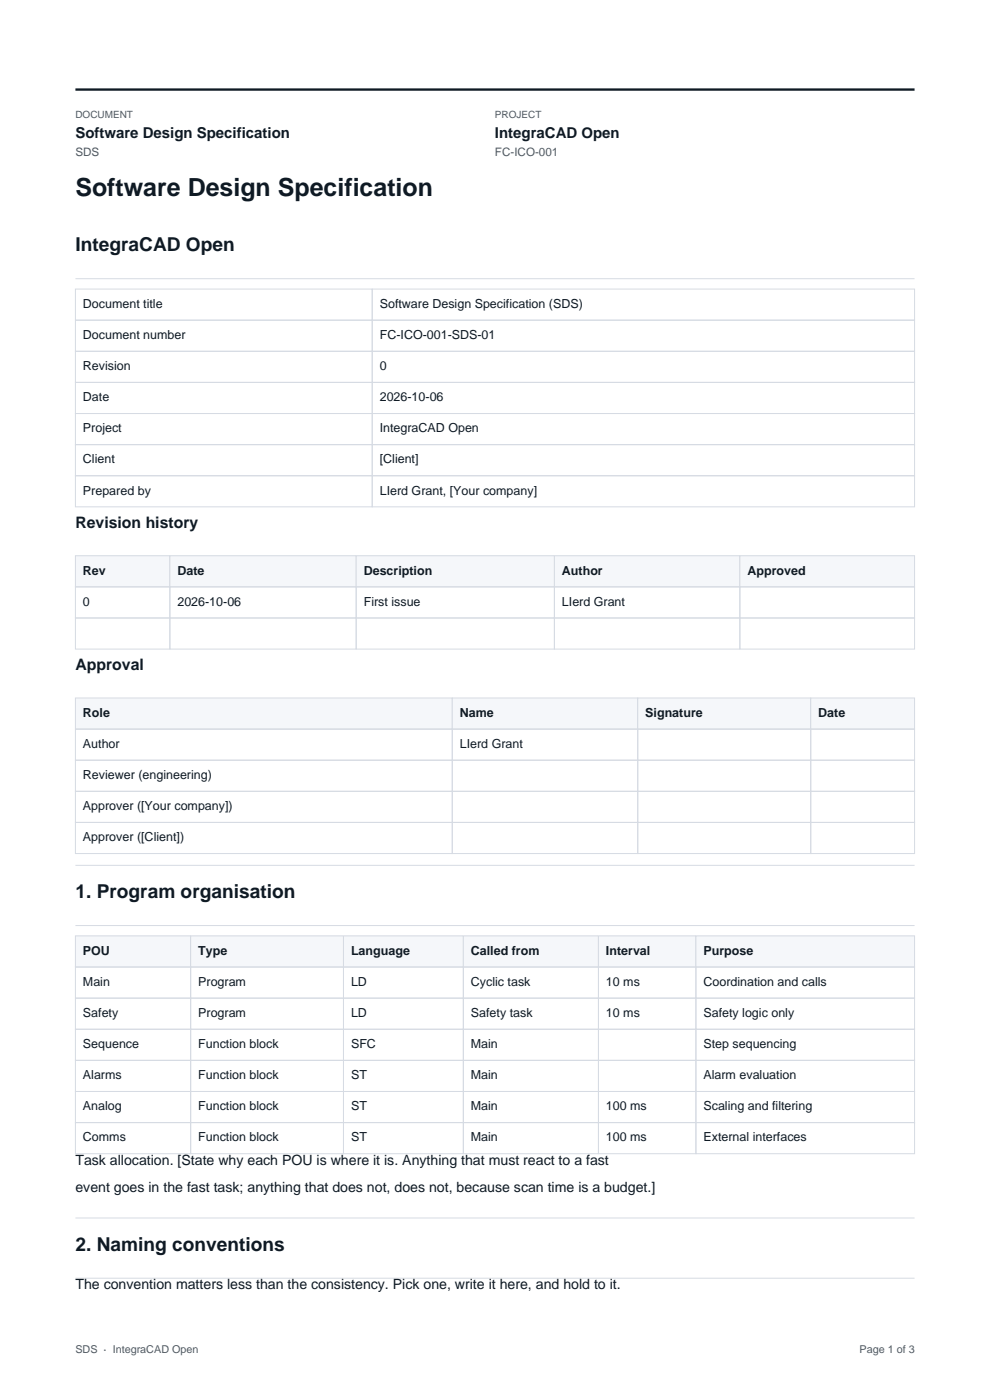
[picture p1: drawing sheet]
<svg xmlns="http://www.w3.org/2000/svg" width="210mm" height="297mm" viewBox="0 0 210 297" stroke-linecap="round" stroke-linejoin="round" font-family="sans-serif">
<defs><g id="words">
<text font-size="5.3" fill="#0f1a24" x="16" y="41.5">Software Design Specification</text>
<g font-size="4.1" fill="#0f1a24">
<text x="16" y="53.3">IntegraCAD Open</text>
<text x="16" y="190.6">1. Program organisation</text>
<text x="16" y="265.4">2. Naming conventions</text>
</g>
<g font-size="3.4" fill="#0f1a24">
<text x="16" y="112">Revision history</text>
<text x="16" y="142.2">Approval</text>
</g>
<g font-size="3.2" fill="#0f1a24">
<text x="16" y="29.2">Software Design Specification</text>
<text x="105" y="29.2">IntegraCAD Open</text>
</g>
<g font-size="3" fill="#0f1a24">
<text x="16" y="247.3">Task allocation. [State why each POU is where it is. Anything that must react to a fast</text>
<text x="16" y="252.8">event goes in the fast task; anything that does not, does not, because scan time is a budget.]</text>
<text x="16" y="273.4">The convention matters less than the consistency. Pick one, write it here, and hold to it.</text>
</g>
<g font-size="2.6" fill="#0f1a24">
<text x="17.6" y="65.3">Document title</text>
<text x="80.6" y="65.3">Software Design Specification (SDS)</text>
<text x="17.6" y="71.9">Document number</text>
<text x="80.6" y="71.9">FC-ICO-001-SDS-01</text>
<text x="17.6" y="78.5">Revision</text>
<text x="80.6" y="78.5">0</text>
<text x="17.6" y="85.1">Date</text>
<text x="80.6" y="85.1">2026-10-06</text>
<text x="17.6" y="91.7">Project</text>
<text x="80.6" y="91.7">IntegraCAD Open</text>
<text x="17.6" y="98.3">Client</text>
<text x="80.6" y="98.3">[Client]</text>
<text x="17.6" y="104.9">Prepared by</text>
<text x="80.6" y="104.9">LIerd Grant, [Your company]</text>
<text x="17.6" y="121.9">Rev</text>
<text x="37.6" y="121.9">Date</text>
<text x="77.2" y="121.9">Description</text>
<text x="119.2" y="121.9">Author</text>
<text x="158.5" y="121.9">Approved</text>
<text x="17.6" y="128.5">0</text>
<text x="37.6" y="128.5">2026-10-06</text>
<text x="77.2" y="128.5">First issue</text>
<text x="119.2" y="128.5">LIerd Grant</text>
<text x="17.6" y="152.1">Role</text>
<text x="97.5" y="152.1">Name</text>
<text x="136.9" y="152.1">Signature</text>
<text x="173.6" y="152.1">Date</text>
<text x="17.6" y="158.7">Author</text>
<text x="97.5" y="158.7">LIerd Grant</text>
<text x="17.6" y="165.3">Reviewer (engineering)</text>
<text x="17.6" y="171.9">Approver ([Your company])</text>
<text x="17.6" y="178.5">Approver ([Client])</text>
<text x="17.6" y="202.6">POU</text>
<text x="42" y="202.6">Type</text>
<text x="74.5" y="202.6">Language</text>
<text x="99.9" y="202.6">Called from</text>
<text x="128.5" y="202.6">Interval</text>
<text x="149.2" y="202.6">Purpose</text>
<text x="17.6" y="209.2">Main</text>
<text x="42" y="209.2">Program</text>
<text x="74.5" y="209.2">LD</text>
<text x="99.9" y="209.2">Cyclic task</text>
<text x="128.5" y="209.2">10 ms</text>
<text x="149.2" y="209.2">Coordination and calls</text>
<text x="17.6" y="215.8">Safety</text>
<text x="42" y="215.8">Program</text>
<text x="74.5" y="215.8">LD</text>
<text x="99.9" y="215.8">Safety task</text>
<text x="128.5" y="215.8">10 ms</text>
<text x="149.2" y="215.8">Safety logic only</text>
<text x="17.6" y="222.4">Sequence</text>
<text x="42" y="222.4">Function block</text>
<text x="74.5" y="222.4">SFC</text>
<text x="99.9" y="222.4">Main</text>
<text x="149.2" y="222.4">Step sequencing</text>
<text x="17.6" y="229">Alarms</text>
<text x="42" y="229">Function block</text>
<text x="74.5" y="229">ST</text>
<text x="99.9" y="229">Main</text>
<text x="149.2" y="229">Alarm evaluation</text>
<text x="17.6" y="235.6">Analog</text>
<text x="42" y="235.6">Function block</text>
<text x="74.5" y="235.6">ST</text>
<text x="99.9" y="235.6">Main</text>
<text x="128.5" y="235.6">100 ms</text>
<text x="149.2" y="235.6">Scaling and filtering</text>
<text x="17.6" y="242.2">Comms</text>
<text x="42" y="242.2">Function block</text>
<text x="74.5" y="242.2">ST</text>
<text x="99.9" y="242.2">Main</text>
<text x="128.5" y="242.2">100 ms</text>
<text x="149.2" y="242.2">External interfaces</text>
</g>
<g font-size="2.5" fill="#4a5a68">
<text x="16" y="33">SDS</text>
<text x="105" y="33">FC-ICO-001</text>
</g>
<g font-size="2.3" fill="#4a5a68">
<text x="16" y="287">SDS · IntegraCAD Open</text>
<text x="182.4" y="287">Page 1 of 3</text>
</g>
<g font-size="2.1" fill="#4a5a68">
<text x="16" y="25">DOCUMENT</text>
<text x="105" y="25">PROJECT</text>
</g>
</g></defs>
<path d="M16 19h178" fill="none" stroke="#0f1a24" stroke-width=".5"/>
<g fill="none" stroke="#d6dbe3" stroke-width=".21">
<path d="M16 59.1h178M16 61.3h63v6.6h-63zM16 67.9h63v6.6h-63zM16 74.5h63v6.6h-63zM79 61.3h115v6.6h-115zM79 67.9h115v6.6h-115zM79 74.5h115v6.6h-115zM16 81.1h63v6.6h-63zM16 87.7h63v6.6h-63zM16 94.3h63v6.6h-63zM79 81.1h115v6.6h-115zM79 87.7h115v6.6h-115z"/>
<path d="M79 94.3h115v6.6h-115zM16 100.9h63v6.6h-63zM79 100.9h115v6.6h-115z"/>
</g>
<path d="M16 117.9h20v6.6h-20z" fill="#f5f7fa"/>
<path d="M16 117.9h20v6.6h-20z" fill="none" stroke="#d6dbe3" stroke-width=".21"/>
<path d="M36 117.9h39.6v6.6h-39.6z" fill="#f5f7fa"/>
<path d="M36 117.9h39.6v6.6h-39.6z" fill="none" stroke="#d6dbe3" stroke-width=".21"/>
<path d="M75.6 117.9h42v6.6h-42z" fill="#f5f7fa"/>
<path d="M75.6 117.9h42v6.6h-42z" fill="none" stroke="#d6dbe3" stroke-width=".21"/>
<path d="M117.6 117.9h39.3v6.6h-39.3z" fill="#f5f7fa"/>
<path d="M117.6 117.9h39.3v6.6h-39.3z" fill="none" stroke="#d6dbe3" stroke-width=".21"/>
<path d="M156.9 117.9h37.1v6.6h-37.1z" fill="#f5f7fa"/>
<path d="M156.9 117.9h37.1v6.6h-37.1zM16 124.5h20v6.6h-20zM16 131.1h20v6.6h-20zM36 124.5h39.6v6.6h-39.6zM36 131.1h39.6v6.6h-39.6zM75.6 124.5h42v6.6h-42zM75.6 131.1h42v6.6h-42zM117.6 124.5h39.3v6.6h-39.3zM117.6 131.1h39.3v6.6h-39.3zM156.9 124.5h37.1v6.6h-37.1zM156.9 131.1h37.1v6.6h-37.1z" fill="none" stroke="#d6dbe3" stroke-width=".21"/>
<path d="M16 148.1h79.9v6.6h-79.9z" fill="#f5f7fa"/>
<path d="M16 148.1h79.9v6.6h-79.9z" fill="none" stroke="#d6dbe3" stroke-width=".21"/>
<path d="M95.9 148.1h39.4v6.6h-39.4z" fill="#f5f7fa"/>
<path d="M95.9 148.1h39.4v6.6h-39.4z" fill="none" stroke="#d6dbe3" stroke-width=".21"/>
<path d="M135.3 148.1h36.7v6.6h-36.7z" fill="#f5f7fa"/>
<path d="M135.3 148.1h36.7v6.6h-36.7z" fill="none" stroke="#d6dbe3" stroke-width=".21"/>
<path d="M172 148.1h22v6.6h-22z" fill="#f5f7fa"/>
<g fill="none" stroke="#d6dbe3" stroke-width=".21">
<path d="M16 154.7h79.9v6.6h-79.9zM95.9 154.7h39.4v6.6h-39.4zM135.3 154.7h36.7v6.6h-36.7zM172 148.1h22v6.6h-22zM172 154.7h22v6.6h-22zM16 161.3h79.9v6.6h-79.9zM16 167.9h79.9v6.6h-79.9zM16 174.5h79.9v6.6h-79.9zM95.9 161.3h39.4v6.6h-39.4zM95.9 167.9h39.4v6.6h-39.4zM95.9 174.5h39.4v6.6h-39.4zM135.3 161.3h36.7v6.6h-36.7z"/>
<path d="M135.3 167.9h36.7v6.6h-36.7zM135.3 174.5h36.7v6.6h-36.7zM172 161.3h22v6.6h-22zM172 167.9h22v6.6h-22zM172 174.5h22v6.6h-22zM16 183.6h178M16 196.4h178"/>
</g>
<path d="M16 198.6h24.4v6.5h-24.4z" fill="#f5f7fa"/>
<path d="M16 198.6h24.4v6.5h-24.4z" fill="none" stroke="#d6dbe3" stroke-width=".21"/>
<path d="M40.4 198.6h32.5v6.5h-32.5z" fill="#f5f7fa"/>
<path d="M40.4 198.6h32.5v6.5h-32.5z" fill="none" stroke="#d6dbe3" stroke-width=".21"/>
<path d="M72.9 198.6h25.4v6.5h-25.4z" fill="#f5f7fa"/>
<path d="M72.9 198.6h25.4v6.5h-25.4z" fill="none" stroke="#d6dbe3" stroke-width=".21"/>
<path d="M98.3 198.6h28.6v6.5h-28.6z" fill="#f5f7fa"/>
<path d="M98.3 198.6h28.6v6.5h-28.6z" fill="none" stroke="#d6dbe3" stroke-width=".21"/>
<path d="M126.9 198.6h20.7v6.5h-20.7z" fill="#f5f7fa"/>
<path d="M126.9 198.6h20.7v6.5h-20.7z" fill="none" stroke="#d6dbe3" stroke-width=".21"/>
<path d="M147.6 198.6h46.4v6.5h-46.4z" fill="#f5f7fa"/>
<g fill="none" stroke="#d6dbe3" stroke-width=".21">
<path d="M147.6 198.6h46.4v6.5h-46.4zM16 205.2h24.4v6.6h-24.4zM16 211.8h24.4v6.6h-24.4zM16 218.4h24.4v6.6h-24.4zM40.4 205.2h32.5v6.6h-32.5zM40.4 211.8h32.5v6.6h-32.5zM40.4 218.4h32.5v6.6h-32.5zM72.9 205.2h25.4v6.6h-25.4zM72.9 211.8h25.4v6.6h-25.4zM72.9 218.4h25.4v6.6h-25.4zM98.3 205.2h28.6v6.6h-28.6zM98.3 211.8h28.6v6.6h-28.6z"/>
<path d="M98.3 218.4h28.6v6.6h-28.6zM126.9 205.2h20.7v6.6h-20.7zM126.9 211.8h20.7v6.6h-20.7zM126.9 218.4h20.7v6.6h-20.7zM147.6 205.2h46.4v6.6h-46.4zM147.6 211.8h46.4v6.6h-46.4zM147.6 218.4h46.4v6.6h-46.4zM16 225h24.4v6.6h-24.4zM16 231.6h24.4v6.6h-24.4zM16 238.2h24.4v6.6h-24.4zM40.4 225h32.5v6.6h-32.5zM40.4 231.6h32.5v6.6h-32.5z"/>
<path d="M40.4 238.2h32.5v6.6h-32.5zM72.9 225h25.4v6.6h-25.4zM72.9 231.6h25.4v6.6h-25.4zM72.9 238.2h25.4v6.6h-25.4zM98.3 225h28.6v6.6h-28.6zM98.3 231.6h28.6v6.6h-28.6zM98.3 238.2h28.6v6.6h-28.6zM126.9 225h20.7v6.6h-20.7zM126.9 231.6h20.7v6.6h-20.7zM126.9 238.2h20.7v6.6h-20.7zM147.6 225h46.4v6.6h-46.4zM147.6 231.6h46.4v6.6h-46.4z"/>
<path d="M147.6 238.2h46.4v6.6h-46.4zM16 258.4h178M16 271.2h178"/>
</g>
<use href="#words"/>
</svg>
